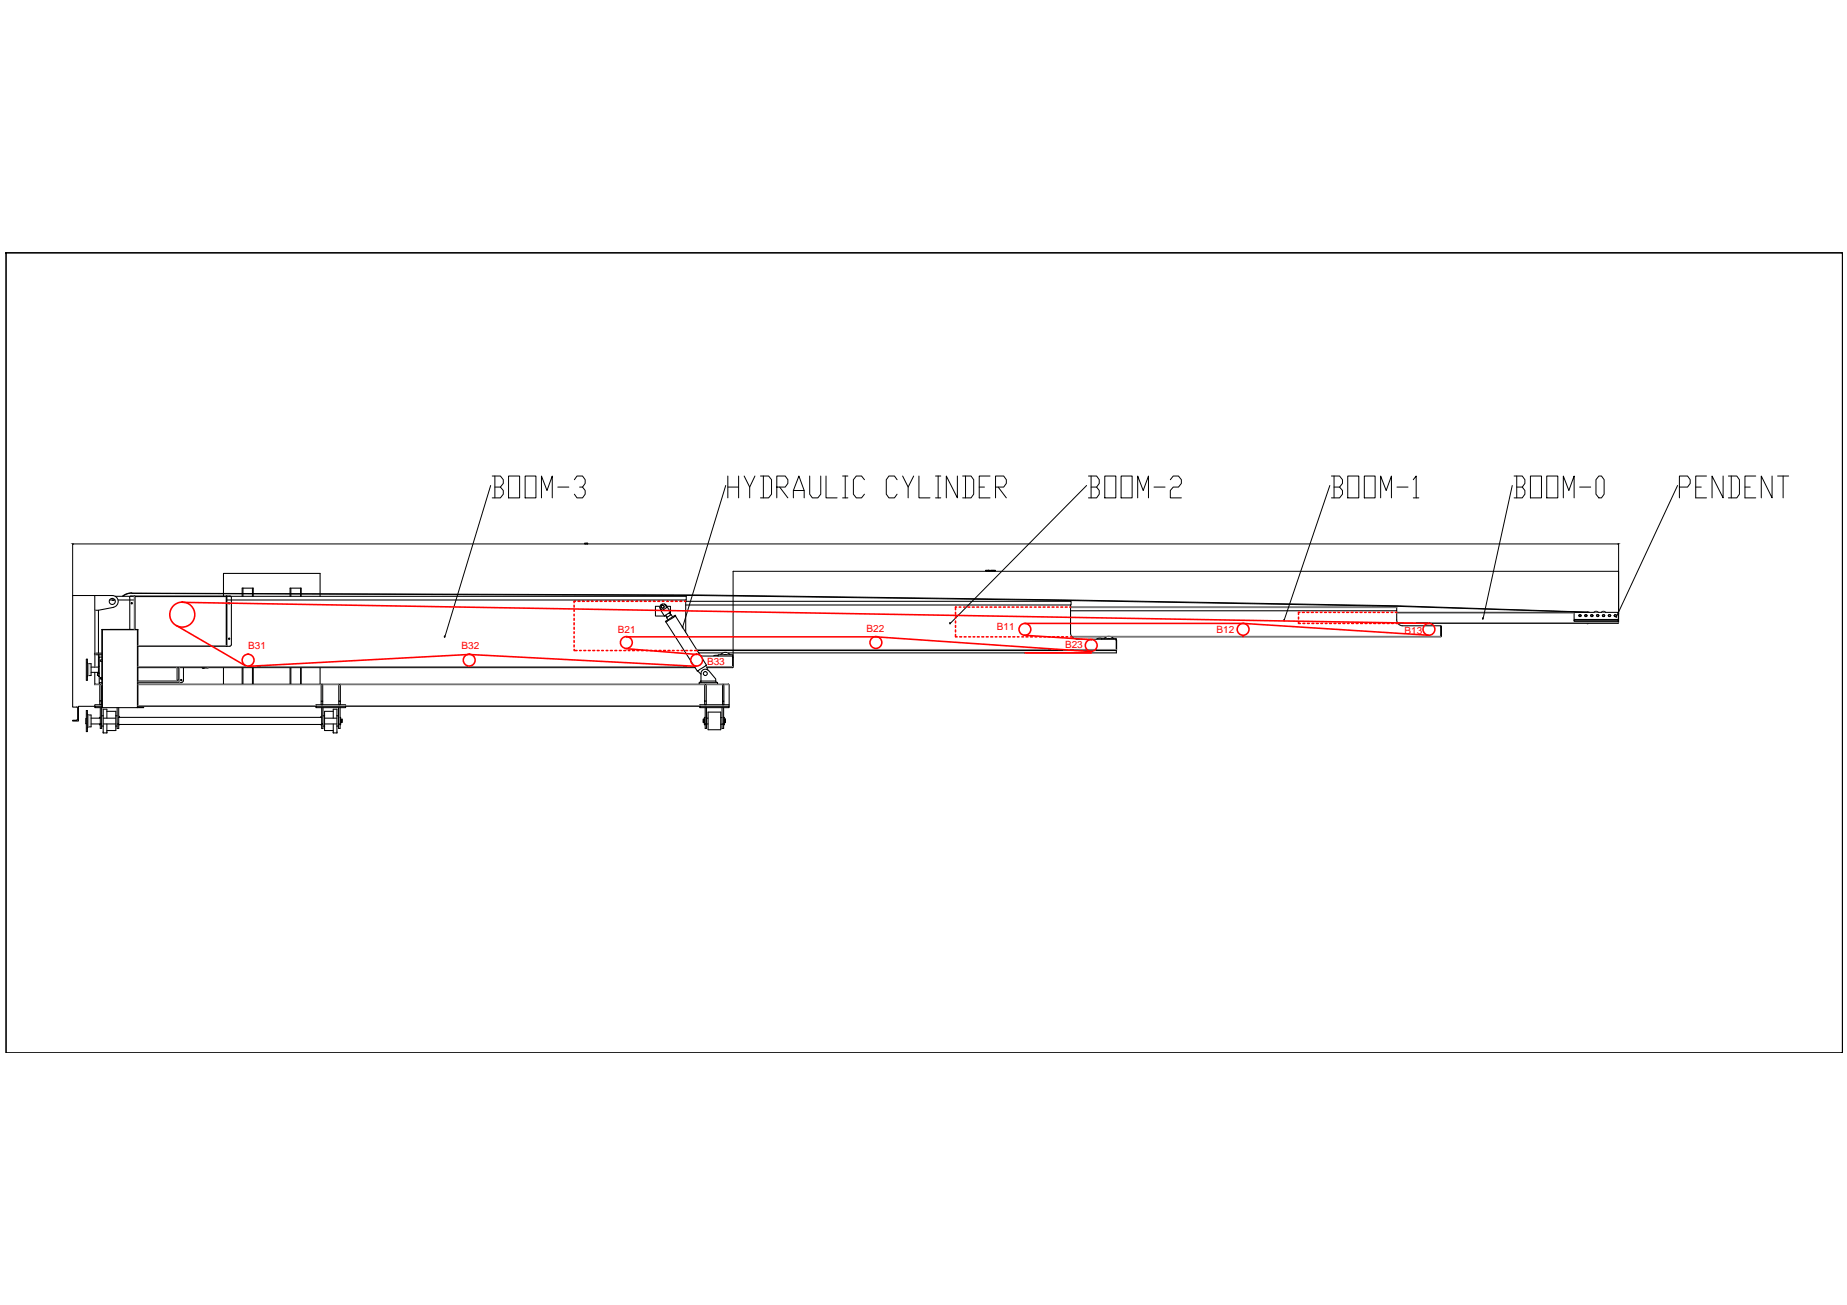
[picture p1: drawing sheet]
<svg xmlns="http://www.w3.org/2000/svg" width="297mm" height="210mm" viewBox="0 0 297 210" stroke-linecap="round" stroke-linejoin="round" font-family="sans-serif">
<defs><g id="words">
<g font-size="1.6" fill="#f00">
<text x="99.4" y="101.8">B21</text>
<text x="139.4" y="101.7">B22</text>
<text x="160.3" y="101.4">B11</text>
<text x="195.7" y="101.8">B12</text>
<text x="225.9" y="101.9">B13</text>
<text x="39.9" y="104.4">B31</text>
<text x="74.2" y="104.4">B32</text>
<text x="113.7" y="107">B33</text>
<text x="171.3" y="104.2">B23</text>
</g>
</g></defs>
<!-- layer: 0 -->
<g fill="none" stroke="#000" stroke-width=".17">
<path d="M15.2 95.8h2.9M15.8 98.2v6.9M17.7 96.5h.8M18 96.5l.2 .1 .1-.1M18.1 95.8a.95 .95 0 0 1 .9 .8 .95 .95 0 0 1-.8 1.1M18.2 97.7l-2.4 .5h-.6M18.5 95.9h3.1M19 96.5h2.6M20.9 96.1v5.1M21.2 95.4a2.35 2.35 0 0 0-1.5 .5M21.2 95.4a2.31 2.31 0 0 0-1.4 .5M21.2 95.4l91.4 .3 59.2 .8 52.8 .9 30.7 1.1"/>
<path d="M21.2 95.4l91.4 .4 59.2 .8 52.8 .9 30.7 1M21.7 95.9v5.3zM21.7 96h14.7M35.9 95.4v-3.2h15.6v3.3M35.9 95.5v.4M36.4 95.9h-15.3l-.3 .2M36.4 96v8zM36.4 95.9v.1zM36.4 95.9h.1v8.1h-14.3M36.5 95.9h.5l.2 .2M36.5 95.9h73.9v.6h-73.9M37.2 96.1v7.6l-.2 .2"/>
<path d="M38.9 95.5v.4M39.1 94.6h1.6v.8M39.1 94.6h-.2v.8M39.1 94.6v.8M39.1 95.5v.4M40.6 94.6v.8M40.6 95.5v.4M40.7 95.5v.4M46.7 95.5v-.9h.1v.9M46.7 95.5v.4M46.8 94.6h1.6v.9M46.8 95.5v.4"/>
<path d="M48.3 94.6v.9M48.3 95.5v.4M48.4 95.5v.4M51.5 95.6v.3M106.2 97.5h-.8v1.6h1.7M106.2 98.1l.6 1 1-.6M106.5 97.2l-.3 .2M106.9 97.2l.3 .5-.1 .1-.6 .4-.4-.5M106.9 97.2l.3 .2 .6 1.1M106.9 97.2a.57 .57 0 0 0-.6 .2 .57 .57 0 0 0-.1 .6M107.1 99l.2 .3M107.3 97.5h.5v.9"/>
<path d="M107.7 98.6l.2 .3M107.8 98.5v.3M108.2 99.2l-.2-.3-.6 .3-.2 .1 .2 .4M108.6 99.1l5 7.9-1.5 .9-5.1-8 1.6-.9 .1 .1-1.6 1M110.3 96.7h62v.6h-62M110.3 96.5v5.2M172.2 97.6h52.4v.6h-52.4M172.2 97.3v4.5M224.6 98.2v1.5a.95 .95 0 0 0 1 1M224.6 98.5h28.6M253.2 99.6h7.1v.3h-7.1zM253.2 99.9h7.1"/>
<path d="M253.2 98.5h7.1v1.1M253.2 98.5v1.1M253.9 99l.1-.1 .3 .1M254.8 99l.2-.1h.2v.1M255.2 98.4l.4 .1M255.8 99l.1-.1 .3 .1M256.8 99l.1-.1h.2v.1M257 98.5a.44 .44 0 0 0-.7 0M257.7 99l.2-.1 .2 .1M258.2 98.5a.44 .44 0 0 0-.7 0M258.7 99l.1-.1 .2 .1M259.6 99l.1-.1h.2l.1 .1"/>
<path d="M260.3 98.6v1.5M260.3 99.9v.4h-35.5M12.3 113.7l.1 .1M12.4 115.7l-.1 .1M12.5 113.8v1.9M13.9 115.6h-.1v.8h.1M13.9 106h.2v3.4h-.2zM13.9 114.3h.2v3.4h-.2zM14 106.5l.2 .3M14 114.8l.2 .2M14.2 108.7l-.2 .2M14.2 116.9l-.2 .2"/>
<path d="M14.3 106.8h.3v1.9h-.3M14.3 115h.3v1.9h-.3M14.6 107.3h1.2M14.6 108.1h1.2M14.6 116.4h1.5M14.6 115.5h1.5M15.2 107.3h.1M15.2 105.1v-9.3h-3.5v17.9h.7M15.2 108.1v2l.1-.1M15.2 105.3v2M15.4 110.1h.6M15.7 108.5v.1"/>
<path d="M15.7 108.1v.5M15.7 108.6l.3 .2zM15.7 108.3h.3M15.8 107.2h.2M15.8 105.3v2.9h.2M15.9 105.3l.1 .4M16 109.8v.3h.4M16 116.4v.2h.1M16 110.1v2.7h.3v-2.7M16 112.8v.6h.3v-.6M16.1 113.8v2.7h.2v-2.7M16.1 115.4h-.1v.1"/>
<path d="M16.1 116.5v.7h.2v-.7M16.2 109.1l.1 .1M16.3 115.1h.3M16.3 116.8h.3M16.4 106.1l-.3 .2 .3 .1M16.4 109l-.3 .1 .3 .1-.2-.2M16.4 101.2l.1 .1zM16.4 101.2v12.6h.1M16.4 105.7h-.4v4.1h.4M16.4 113.6h-1.2v.2h1.2M16.4 113.4h-1.2v.2h-2.6v2.4h-.9v-.1h.7M16.4 105.1h-1.2v.2h1.2"/>
<path d="M16.5 101.2h5.6l-5.6 .1M16.5 101.2v12.6M16.6 115.1v1.7M16.6 117.9h.1M16.6 116.4h2M16.6 115.5h2M16.6 115.1v-1h.6v1.4M16.6 117.9h.6M16.6 116.8v1.1M17.2 117.9h.1M17.2 114.4h1.4v3.1h-1.4M17.2 116.4v1.5"/>
<path d="M17.7 101.2h4M18.6 115.1h.2M18.6 116.8h.2M18.8 113.8v2.7h.3v-2.7M18.8 116.5v.7h.3v-.7M19.1 116.5h32.6M19.1 115.4h32.6M19.2 115.4h.1M19.2 116.5l-.1 .1M22.1 101.3l.1-.1h-.1v12.6h-5.6M22.2 113.8h.9h-.9M22.2 101.2v12.6h-.1"/>
<path d="M22.2 109.5h6.2M22.2 109.8h6.6M22.2 113.6h28.6M22.2 110.1h29.4M22.2 107.4h89.6M23.1 113.8h.1M28.6 107.4v1.9l-.2 .2M28.8 107.4v2.4h.5M29.5 109.5l-.3 .3M29.5 107.4v2.1M32.5 107.4l.1 .1M32.6 107.4h.8"/>
<path d="M33.5 107.4l-.9 .1M35.9 107.4v2.7M36.5 104h.5M38.9 107.4v2.7M39.1 107.4v2.7M40.6 107.4v2.7M40.7 107.4v2.7M46.7 107.4v2.7M46.8 107.4v2.7M48.3 107.4v2.7M48.4 107.4v2.7M50.8 113.6h4.8v.2h-4.8z"/>
<path d="M50.8 113.6v-.2h4.8v.2h56.9M51.5 107.4v2.7M51.6 115.4h.1M51.6 116.5l.1 .1M51.6 112.8h.3v.6h-.3zM51.6 112.8v-2.7h.3v2.7M51.7 113.8v2.7h.2v-2.7M51.7 116.5v.7h.2v-.7M51.9 110.1h2.6M51.9 115.1h.3M51.9 116.8h.3M52.2 115.1v1.7"/>
<path d="M52.2 116.4h2M52.2 115.5h2M52.2 116.8v.7h1.4M53.6 117.9h.1M53.6 115.5v-1.4h.6v3.8M53.6 117.9h.6M53.6 114.4h-1.4v.7M53.6 116.4v1.5M54.2 117.9h.1M54.2 115.1h.2M54.2 116.8h.2M54.4 113.8v2.7h.3v-2.7"/>
<path d="M54.4 116.5v.7h.3v-.7M54.5 112.8h.2v.6h-.2zM54.5 112.8v-2.7h.2v2.7M54.7 115.4h.1v1.2h-.1M54.7 110.1h58.6M54.8 115.7l.2 .1M54.8 116.2l.2-.1-.1 .1M54.8 116.1h.1M54.8 115.9h.1M54.9 115.7l.1 .1M55 115.8v.3zM55 115.8h.1"/>
<path d="M112.1 104.6h67.4v.4h-62.4M112.2 107.9l.5 .5M112.4 105h3.8M112.4 110.1v-.3h3v.3M112.5 113.6h4.8v.2h-4.8zM112.5 113.6v-.2h4.8v.2M112.7 109.5l-.2 .3M112.7 105.5h5.2M113.1 116.1v-.1v.1h.2M113.1 116.2v-.1l.2 .1M113.1 115.8h.1M113.1 115.7v.1"/>
<path d="M113.1 115.9h.2M113.3 115.7h-.2v.3v-.2M113.3 110.1h.3v3.3h-.3zM113.3 112.8h.3M113.4 115.4h-.1v1.2h.1M113.4 113.8v2.7h.2v-2.7M113.4 116.5v.7h.2v-.7M113.5 107l.3 .8M113.6 110.1h2.6M113.6 116.4h.3M113.6 115.5h.3M113.7 107.4h4.2"/>
<path d="M113.9 114.5h2v2.9h-2zM114 107.9a.7 .7 0 0 0-.8-.2 .7 .7 0 0 0-.5 .6v1.5M114 107.9l1.1 1.3v.3h-2.4M115.1 109.5l.2 .3M115.5 105.4l-.7 .1M115.5 105.5v-.2h2.4v.2M115.9 116.5h.2v.7h.3v-.7M115.9 115.4h.2M116.1 113.8v2.7h.3v-2.7M116.2 112.8h.2v.6h-.2zM116.2 112.8v-2.7h.2v2.7M116.4 115.4h.1v1.2h-.1"/>
<path d="M116.4 110.1h.7M116.5 116.2h.2v-.2l-.1 .2M116.5 115.7l.2 .1M116.5 116.1h.1M116.5 115.9h.1M116.6 115.7l.1 .1M116.7 115.8v.2zM116.7 115.8h.1M116.8 105.3h-.3M117.1 110l.1 .1M117.3 110.1v3.3M117.4 105.3a.95 .95 0 0 0-1.5 0"/>
<path d="M117.8 105.7h.1M117.8 105.6l.1 .1M117.8 107.3v.1l.1-.1M117.9 105.5v1.8M117.9 105.7v1.6M172.2 101.8a.95 .95 0 0 0 .9 1M172.4 102.4h5.5M173.1 102.8h6.4M177.2 102.7l-.8 .1M177.2 102.8v-.1h2.3v.1M178.5 102.7h-.3M179.1 102.7a.95 .95 0 0 0-1.5 0"/>
<path d="M179.5 102.9v.1M179.5 102.8v1.8v-.1M179.6 103v1.5M225.6 100.7h6.1v1.7h-52.9M231.7 100.8h.1l-.1 .1v1.3h.1M231.7 100.7l.1 .1M231.8 102.2l-.1 .1M231.8 102.3l-.1 .1M231.8 100.9v1.3M255.3 100.3h.2M260.3 100v.2"/>
<circle cx="18.1" cy="96.7" r=".49"/>
<circle cx="21.2" cy="97" r=".11"/>
<circle cx="36.9" cy="97" r=".11"/>
<circle cx="106.6" cy="97.6" r=".23"/>
<circle cx="254.1" cy="99" r=".16"/>
<circle cx="255" cy="99" r=".17"/>
<circle cx="256" cy="99" r=".18"/>
<circle cx="256.9" cy="99" r=".18"/>
<circle cx="257.9" cy="99" r=".18"/>
<circle cx="258.9" cy="99" r=".18"/>
<circle cx="259.8" cy="99" r=".17"/>
<circle cx="29.1" cy="109.4" r=".11"/>
<circle cx="36.9" cy="102.8" r=".11"/>
<circle cx="113.4" cy="108.3" r=".32"/>
</g>
<g fill="none" stroke="#808080" stroke-width=".17">
<path d="M15.3 98.2v6.9M21.6 95.9v5.3M172.2 97.7h52.4M224.6 98.6h28.6M256.9 98.5h-.4M258 98.5h-.3M14.3 106.8v1.9M14.3 115v1.9M15.2 110.1h.8M15.3 105.3v2M16.3 110.1h.1M22.2 103.8h14.2"/>
<path d="M22.2 109.7h6.6M22.2 113.5h28.6M22.2 110.1h29.4M22.2 107.2h89.5M28.4 107.4v2.1M28.9 107.4v2.4M33.5 107.4l-.5 .1M51.9 110.1h2.6M54.7 110.1h58.6M55.6 113.5h56.9M112 104.5h67.5M113.6 110.1h2.6"/>
<path d="M113.6 107.2h4.3M116.4 110.1h.9M172.3 102.3h59.4M224.7 100.1h35.6"/>
</g>
<g fill="none" stroke="#000" stroke-width=".16">
<path d="M78.9 78.1l-7.4 24.4M79.2 76.6h1.3l.4 .6v.6l-.4 .5M79.6 78.3h.9l.4 .6v.6l-.4 .6h-1.3M79.6 76.6v3.5M81.8 76.6h1.8v3.5h-1.8zM84.5 76.6h1.7v3.5h-1.7zM89.7 78.3h1.8M92.4 77.2l.4-.6h.9l.4 .6v.6l-.4 .5h-.5M93.7 78.3l.4 .6v.6l-.4 .6h-.9l-.4-.6M116.7 78.1l-6.9 22.9M117.1 78.3h1.7M117.1 76.6v3.5"/>
<path d="M118.8 76.6v3.5M119.7 76.6l.9 1.7v1.8M121.4 76.6l-.8 1.7M122.3 76.6h1.3l.5 .6v2.3l-.5 .6h-1.3M122.8 76.6v3.5M124.9 78.3h1.4l.4-.5v-.6l-.4-.6h-1.4v3.5M125.4 78.3l1.3 1.8M127.6 78.9h1.7M130.2 76.6v2.9l.4 .6h.9l.5-.6v-2.9M132.8 76.6v3.5h1.8M135.5 76.6h.9M135.9 76.6v3.5"/>
<path d="M139 77.2l-.4-.6h-.9l-.5 .6v2.3l.5 .6h.9l.4-.6M144.3 77.2l-.5-.6h-.8l-.5 .6v2.3l.5 .6h.8l.5-.6M145.2 76.6l.9 1.7v1.8M146.9 76.6l-.8 1.7M147.8 76.6v3.5h1.8M150.5 76.6h.8M150.9 76.6v3.5M154 76.6v3.5l-1.8-3.5v3.5M154.8 76.6h1.4l.4 .6v2.3l-.4 .6h-1.4M155.3 76.6v3.5M157.5 78.3h.8M159.2 76.6h-1.7v3.5h1.7"/>
<path d="M160.1 78.3h1.3l.4-.5v-.6l-.4-.6h-1.3v3.5M160.5 78.3l1.3 1.8M174.8 78.1l-22 22.2M175 76.6h1.4l.4 .6v.6l-.4 .5M175.5 78.3h.9l.4 .6v.6l-.4 .6h-1.4M175.5 76.6v3.5M177.7 76.6h1.8v3.5h-1.8zM180.3 76.6h1.8v3.5h-1.8zM185.6 78.3h1.8M188.2 77.2l.5-.6h.8l.5 .6v.6l-.5 .5h-.8l-.5 .6v1.2h1.8M213.9 78.1l-7.4 21.7M214.1 76.6h1.3l.5 .6v.6l-.5 .5"/>
<path d="M214.5 78.3h.9l.5 .6v.6l-.5 .6h-1.3M214.5 76.6v3.5M216.7 76.6h1.8v3.5h-1.8zM219.4 76.6h1.7v3.5h-1.7zM224.7 78.3h1.7M227.3 77.2l.5-.6v3.5M243.2 78.1l-4.7 21.5M243.5 76.6h1.3l.4 .6v.6l-.4 .5M243.9 78.3h.9l.4 .6v.6l-.4 .6h-1.3M243.9 76.6v3.5M246.1 76.6h1.8v3.5h-1.8zM248.8 76.6h1.7v3.5h-1.7z"/>
<path d="M254 78.3h1.8M257.1 76.6h.5l.4 .6v2.3l-.4 .6h-.5l-.4-.6v-2.3zM269.8 78.1l-9.9 21.2M270.1 78.3h1.3l.4-.5v-.6l-.4-.6h-1.3v3.5M272.7 78.3h.9M274.4 76.6h-1.7v3.5h1.7M277.1 76.6v3.5l-1.8-3.5v3.5M278 76.6h1.3l.4 .6v2.3l-.4 .6h-1.3M278.4 76.6v3.5M280.6 78.3h.9M282.4 76.6h-1.8v3.5h1.8M285 76.6v3.5l-1.7-3.5v3.5"/>
<path d="M285.9 76.6h1.8M286.8 76.6v3.5M11.7 87.5v8.3M11.8 87.5h248.4M87.1 80.1v-3.5l.9 2.3 .8-2.3v3.5M94 87.4l.1 .1M94.1 87.4v.1zM94.2 87.4v.1M94.3 87.4h.1M94.4 87.4v.1zM94.4 87.4l.1 .1zM117.9 91.9v13.8"/>
<path d="M118 91.9h142.2M127.6 80.1v-1.2l.9-2.3 .8 2.3v1.2M135.5 80.1h.9M150.5 80.1h.8M158.5 91.8h.1M158.6 91.8h.1M158.7 91.7v.1zM158.8 91.7v.1zM158.9 91.7l-.1 .1M158.9 91.7l.1 .1zM159 91.8h.1M159 91.7l.1 .1z"/>
<path d="M159.1 91.7l.1 .1zM159.2 91.7v.1zM159.3 91.8h.1M159.4 91.7h-.1l.1 .1M159.5 91.7v.1M159.6 91.7v.1M159.6 91.8h.1M159.7 91.7l-.1 .1 .1-.1 .1 .1v-.1M159.9 91.7v.1zM159.9 91.8h.1M160 91.7v.1M160 91.7l.1 .1z"/>
<path d="M183 80.1v-3.5l.9 2.3 .8-2.3v3.5M222 80.1v-3.5l.9 2.3 .9-2.3v3.5M227.3 80.1h.9M251.4 80.1v-3.5l.9 2.3 .9-2.3v3.5M260.3 87.5v11.2"/>
</g>
<path d="M11.7 87.5h.1zM117.9 91.9h.1zM260.2 87.5h.1zM260.2 91.9h.1z" fill="#000" stroke="#000" stroke-width=".16"/>
<path d="M1 40.7h295.3v128.7h-295.3zM206.5 99.9h.1M238.5 99.6h.1M259.9 99.3h.1M71.5 102.5h.1M109.8 101h.1M152.8 100.3h.1" fill="none" stroke="#000" stroke-width=".25"/>
<g fill="none" stroke="#f00" stroke-width=".25">
<path d="M29.4 96.9l200.5 3.4M92.3 97.4v.2M92.3 98.1v.2M92.3 98.8v.2M92.3 99.5v.3M92.5 96.7h-.2v.2M93 96.7h.3M93.7 96.7h.3M94.4 96.7h.3M95.1 96.7h.3M95.8 96.7h.3M96.5 96.7h.3"/>
<path d="M97.2 96.7h.3M98 96.7h.3M98.7 96.7h.2M99.4 96.7h.3M100.1 96.7h.3M100.8 96.7h.3M101.5 96.7h.3M102.2 96.7h.3M103 96.7h.2M103.6 96.7h.3M104.4 96.7h.2M105.1 96.7h.3"/>
<path d="M105.8 96.7h.3M106.5 96.7h.3M107.2 96.7h.3M107.9 96.7h.3M108.6 96.7h.3M109.3 96.7h.3M110.1 96.7h.2M153.7 98.5v.3M153.7 99.2v.3M153.7 99.9v.3M153.8 97.6h-.1v.5M154.3 97.6h.2"/>
<path d="M155 97.6h.2M155.7 97.6h.3M156.4 97.6h.3M157.1 97.6h.3M157.8 97.6h.3M158.5 97.6h.3M159.2 97.6h.3M159.9 97.6h.3M160.7 97.6h.3M161.4 97.6h.3M162.1 97.6h.2M162.8 97.6h.3"/>
<path d="M163.5 97.6h.3M164.2 97.6h.3M164.9 97.6h.3M165.7 97.6h.2M166.4 97.6h.2M167 97.6h.3M167.8 97.6h.3M168.5 97.6h.3M169.2 97.6h.3M169.9 97.6h.3M170.6 97.6h.3M171.3 97.6h.3"/>
<path d="M172 97.6h.2M208.8 100v.3h.3M208.8 99.3v.3M209 98.5h-.2v.3M209.5 98.5h.3M210.2 98.5h.3M210.9 98.5h.3M211.6 98.5h.3M212.3 98.5h.3M213 98.5h.3M213.7 98.5h.3M214.5 98.5h.3"/>
<path d="M215.2 98.5h.2M215.9 98.5h.3M216.6 98.5h.3M217.3 98.5h.3M218 98.5h.3M218.7 98.5h.3M219.5 98.5h.2M220.1 98.5h.3M220.9 98.5h.2M221.6 98.5h.3M222.3 98.5h.3M223 98.5h.3"/>
<path d="M223.7 98.5h.3M224.4 98.5h.2M28.4 100.6l11 6.4M40 107.2l35.4-1.9 36.6 1.9M92.3 104.5v.1h.5M92.3 100.2v.3M92.3 100.9v.3M92.3 101.6v.3M92.3 102.3v.3M92.3 103v.3M92.3 103.7v.3M93.2 104.6h.3"/>
<path d="M93.9 104.6h.3M94.6 104.6h.3M95.3 104.6h.3M96.1 104.6h.3M96.8 104.6h.2M97.5 104.6h.2M98.2 104.6h.3M98.9 104.6h.3M99.6 104.6h.3M100.3 104.6h.3M100.7 104.3l11.4 1M100.8 102.4h40.1l34.5 2.4"/>
<path d="M101 104.6h.3M101.7 104.6h.3M102.4 104.6h.3M103.2 104.6h.3M103.9 104.6h.3M104.6 104.6h.3M105.3 104.6h.3M106 104.6h.3M106.7 104.6h.3M107.4 104.6h.3M108.2 104.6h.2M108.9 104.6h.2"/>
<path d="M109.6 104.6h.3M110.3 104.6h.3M111 104.6h.3M111.7 104.6h.4M153.7 102.1v.3h.2M153.7 100.6v.3M153.7 101.3v.3M154.3 102.4h.3M155.1 102.4h.3M155.8 102.4h.3M156.5 102.4h.3M157.2 102.4h.3"/>
<path d="M157.9 102.4h.3M158.6 102.4h.3M159.3 102.4h.3M160.1 102.4h.2M160.7 102.4h.3M161.5 102.4h.3M162.2 102.4h.3M162.9 102.4h.3M163.6 102.4h.3M164.3 102.4h.3M164.8 102.2l10.8 .7M164.8 100.3h35.1l29.9 1.9"/>
<path d="M164.8 105h10.7M165 102.4h.3M165.7 102.4h.3M166.5 102.4h.3M167.2 102.4h.3M167.9 102.4h.2M168.6 102.4h.3M169.3 102.4h.3M170 102.4h.3M170.7 102.4h.3M171.5 102.4h.2M172.2 102.4h.2"/>
<path d="M199.9 102.4h.1M209.6 100.3h.2M210.3 100.3h.3M211 100.3h.3M211.7 100.3h.3M212.4 100.3h.3M213.1 100.3h.3M213.8 100.3h.3M214.5 100.3h.3M215.3 100.3h.3M216 100.3h.3M216.7 100.3h.3"/>
<path d="M217.4 100.3h.3M218.1 100.3h.3M218.8 100.3h.3M219.5 100.3h.3M220.3 100.3h.2M220.9 100.3h.3M221.7 100.3h.3M222.4 100.3h.3M223.1 100.3h.3M223.8 100.3h.3M224.5 100.3h.3"/>
<circle cx="29.3" cy="98.9" r="2.01"/>
<circle cx="39.9" cy="106.2" r=".95"/>
<circle cx="75.5" cy="106.2" r=".95"/>
<circle cx="100.7" cy="103.3" r=".95"/>
<circle cx="112" cy="106.2" r=".95"/>
<circle cx="140.9" cy="103.3" r=".95"/>
<circle cx="164.8" cy="101.2" r=".95"/>
<circle cx="175.5" cy="103.8" r=".95"/>
<circle cx="199.9" cy="101.2" r=".95"/>
<circle cx="229.8" cy="101.2" r=".95"/>
</g>
<use href="#words"/>
</svg>
